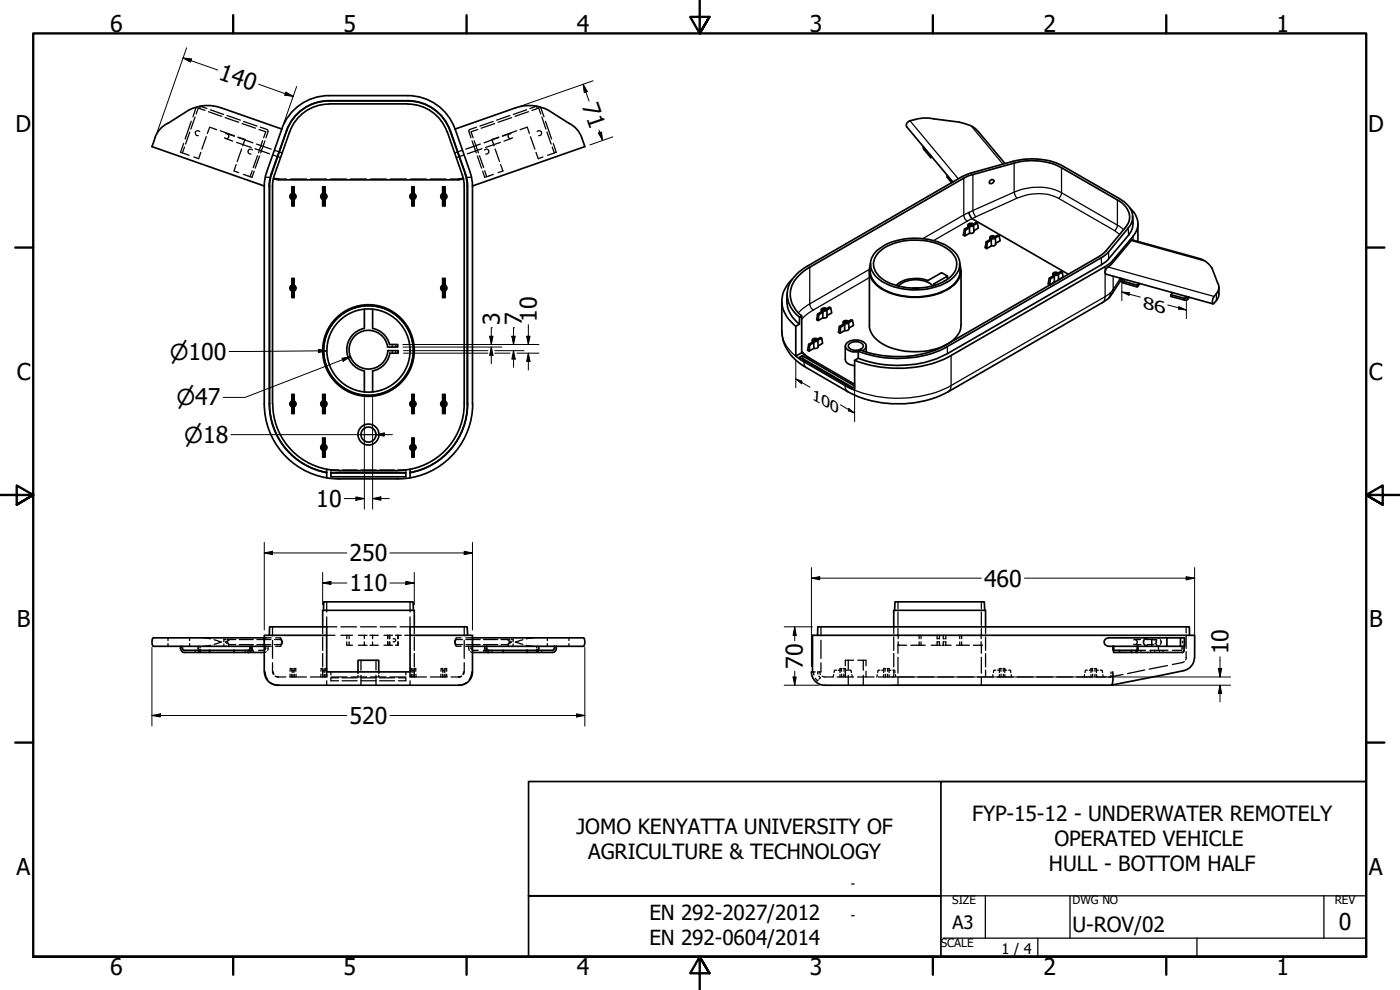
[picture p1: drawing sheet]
<svg xmlns="http://www.w3.org/2000/svg" width="420mm" height="297mm" viewBox="0 0 420 297" stroke-linecap="round" stroke-linejoin="round" font-family="sans-serif">
<defs><g id="words">
<g font-size="6.9">
<text x="33.1" y="9.6">6</text>
<text x="103.1" y="9.6">5</text>
<text x="173.1" y="9.6">4</text>
<text x="243.1" y="9.6">3</text>
<text x="313.1" y="9.6">2</text>
<text x="383.1" y="9.6">1</text>
<text x="65.3" y="23.7" transform="rotate(19 65.3 23.7)">140</text>
<text x="174.6" y="31.9" transform="rotate(71 174.6 31.9)">71</text>
<text x="4.7" y="39.7">D</text>
<text x="410.6" y="39.7">D</text>
<text x="150" y="97.5" transform="rotate(-90 150 97.5)">3</text>
<text x="156.7" y="97.5" transform="rotate(-90 156.7 97.5)">7</text>
<text x="161.1" y="96.6" transform="rotate(-90 161.1 96.6)">10</text>
<text x="5" y="114">C</text>
<text x="410.8" y="114">C</text>
<text x="94.9" y="152.1">10</text>
<text x="104.9" y="168.5">250</text>
<text x="104.9" y="177.4">110</text>
<text x="295.3" y="176">460</text>
<text x="5" y="188.2">B</text>
<text x="410.9" y="188.2">B</text>
<text x="368.7" y="196.3" transform="rotate(-90 368.7 196.3)">10</text>
<text x="241" y="200.6" transform="rotate(-90 241 200.6)">70</text>
<text x="104.9" y="217.2">520</text>
<text x="5" y="262.4">A</text>
<text x="410.8" y="262.4">A</text>
<text x="401.8" y="279.1">0</text>
<text x="33.1" y="292.5">6</text>
<text x="103.1" y="292.5">5</text>
<text x="173.1" y="292.5">4</text>
<text x="243.1" y="292.5">3</text>
<text x="313.1" y="292.5">2</text>
<text x="383.1" y="292.5">1</text>
</g>
<g font-size="6.6">
<text x="50.9" y="107.9">⌀100</text>
<text x="53" y="121.7">⌀47</text>
<text x="55.3" y="132.8">⌀18</text>
</g>
<g font-size="6.3">
<text x="173" y="250.2">JOMO KENYATTA UNIVERSITY OF</text>
<text x="291.7" y="246.4">FYP-15-12 - UNDERWATER REMOTELY</text>
<text x="176.5" y="257.7">AGRICULTURE &amp; TECHNOLOGY</text>
<text x="316.4" y="253.9">OPERATED VEHICLE</text>
<text x="314.8" y="261.5">HULL - BOTTOM HALF</text>
<text x="321.9" y="279.7">U-ROV/02</text>
</g>
<g font-size="6.2">
<text x="194.9" y="276">EN 292-2027/2012</text>
<text x="194.9" y="283.4">EN 292-0604/2014</text>
</g>
<text font-size="5.5" x="285.9" y="278.6">A3</text>
<text font-size="4.9" x="343" y="92.4" transform="rotate(16 343 92.4)">86</text>
<g font-size="4.4">
<text x="243.6" y="119.7" transform="rotate(30 243.6 119.7)">100</text>
<text x="300.5" y="286.4">1 / 4</text>
</g>
<g font-size="3.5">
<text x="285.8" y="271.3">SIZE</text>
<text x="321.9" y="271.3">DWG NO</text>
<text x="400.6" y="271.3">REV</text>
<text x="282.4" y="284">SCALE</text>
</g>
</g></defs>
<!-- layer: Hidden (ANSI) -->
<g fill="none" stroke="#000" stroke-width=".38">
<path d="M57 39.6l-1.3 3.6M57.4 36.4l-1.8 5.3M58.5 35.1l-1.2 3.6M58.9 32.2l-1 2.8M59.2 32.1h-.1M59.9 39.5a.77 .77 0 0 0-1.3 .2 .77 .77 0 0 0 .9 1M60 32.1l.1-.2 2 .7M60 32.2v.2M61.5 33.1l-2-.7-.6 1.8M62.5 33.5l4 1.4M63.1 32.9l4 1.4M65 38.9l-2.1-.8-.7 2"/>
<path d="M66.1 39.2l4.3 1.6M67.6 35.3l4 1.4M68.1 34.7l4 1.4M72.6 37.1l4.1 1.4M73.1 36.4l4.1 1.4M77.7 38.8l2.1 .7-.7 1.8M78.1 38.1l2.2 .9M80.5 39.2l-.7 2.1M140.7 39.2l.7 2.1M143 38.1l-2.2 .9M143.4 38.8l-2 .7 .6 1.8M148 36.4l-4 1.4"/>
<path d="M148.5 37.1l-4.1 1.4M153 34.7l-4 1.4M153.5 35.3l-4 1.4M155.1 39.2l-4.3 1.6M156.1 38.9l2.1-.8 .7 2M158.1 32.9l-4 1.4M158.6 33.5l-4 1.4M159.6 33.1l2.1-.7 .6 1.8M161.1 32.1l-.1-.2-1.9 .7M161.1 32.2l.1 .2M161.2 39.5a.75 .75 0 0 1 1.3 .2 .75 .75 0 0 1-.8 1M162 32.1h.1"/>
<path d="M162.2 32.2l1.1 2.8M162.6 35.1l1.2 3.6M163.7 36.4l1.8 5.3M164.1 39.6l1.3 3.6M54.5 45.8l.2 .1M54.7 45.9l.3 .1M55.1 43l-.9 2.7 .2 .1M55.2 46l1.6 .6M55.4 44.1l-.7 1.8M60.3 45.7l-.7 1.9-1.4-.5M61.9 41l-1.3 3.8M67.7 41.5l2.1 .8"/>
<path d="M67.8 40.1a.74 .74 0 0 1 .8 1 .74 .74 0 0 1-1.2 .2M68.2 40.1l2.2 .8M70.9 49.4l-.7 1.9 1.4 .5M71 42.7l4.4 1.5M71.4 41.1l2.1 .7-.7 1.9M71.5 41.3l4.4 1.5M72.5 44.7l-1.3 3.8M73 52.3l1.7 .6M74.9 52.9l.3 .2M75.7 51.2l-.6 1.8M75.8 45a.74 .74 0 0 0-1.3 .2 .74 .74 0 0 0 .8 1M76.3 51.4l-.7 1.8-.2-.1"/>
<path d="M76.5 44.6l4.4 1.6M77 43.2l4.4 1.6M77.3 46.7l-1.3 3.6M77.9 46.8l-1.3 3.7M78.8 42.2l-1.2 3.6M79.5 42.3l-1.3 3.6M79.6 53.3h1.2M82 46.5l2.2 .8M82.2 53.5l1.3 .1M82.5 45.1l2.2 .8M83.6 53.7h2.4M87.2 53.7h4.8"/>
<path d="M93.2 53.7h4.8M99.2 53.7h4.7M105.2 53.7h4.8M111.2 53.7h4.8M117.2 53.7h4.8M123.2 53.7h4.8M129.2 53.7h4.7M135.1 53.7h2.5M138.6 45.1l-2.1 .8M139 53.5l-1.3 .1M139.1 46.5l-2.1 .8M140.3 53.3h1.2"/>
<path d="M141.7 42.3l1.2 3.6M142.3 42.2l1.3 3.6M143.3 46.8l1.2 3.7M143.9 46.7l1.3 3.6M144.1 43.2l-4.3 1.6M144.7 44.6l-4.4 1.6M144.8 51.4l.7 1.8 .2-.1M145.4 45a.74 .74 0 0 1 1.3 .3 .74 .74 0 0 1-.9 .9M145.5 51.2l.5 1.8M146 53l-.1 .1M146.3 52.9l-.3 .1M148.1 52.3l-1.6 .6"/>
<path d="M148.6 44.7l1.3 3.8M149.7 41.3l-4.4 1.5M149.7 41.1l-2.1 .7 .7 1.9M150.2 42.7l-4.5 1.5M150.2 49.4l.7 1.9-1.4 .5M153 40.1l-2.3 .8M153.4 40.1a.74 .74 0 0 0-.9 1 .74 .74 0 0 0 1.3 .2M153.5 41.5l-2.2 .8M159.2 41l1.3 3.8M160.8 45.7l.7 1.9 1.4-.5M165.7 44.1l.7 1.8M166 46l-1.7 .6"/>
<path d="M166.1 43l.8 2.7-.1 .1M166.6 45.8l-.4 .2M117.7 103.4v.2M117.7 103.9v.2M117.7 105.2v.3M117.7 105.7v.3M118.7 103.4v.2M118.7 103.9v.2M118.7 105.2v.3M118.7 105.7v.3M99.3 141.5v.3M101.6 141h-2.3v.3"/>
<path d="M102.7 141h4.5M108.3 141h4.5M113.9 141h4.5M119.6 141h2.2v.3M121.8 141.5v.3M50.4 191.4v.8M50.4 193.1v.8M56.9 191.4v.8M56.9 193.1v.8M58.6 195.1v.3M58.6 195.6v.2M60 195.8h.1"/>
<path d="M60.1 195.2v.2M60.1 193.9v.5M60.1 194.8v.6M60.9 191.4l2.2 .3M63.1 193.6l-2.2 .3M64.3 191.9l2.1 .7-2.1 .7M67.2 193.2v.7M67.7 191.9h-.5v.7M67.9 192.4l-.2 .2 .5 .6M68.1 191.9h2.6M68.3 192.1l.3-.2v.2M68.4 192.4l-.2 .2 .4 .6"/>
<path d="M68.6 193.4h2.1M68.6 193.3v.2M68.6 193.7v.2M71.8 191.9h4.2M71.8 193.4h4.2M73.5 195.1v.3M73.5 195.6v.2M74.4 195.1v.3M74.4 195.6v.2M74.5 195.1h1.5M75.9 195.1v.3M75.9 195.6v.2"/>
<path d="M77.1 191.9h4.2M77.1 193.4h4.2M79.3 192.2v.9M79.3 193.5l.1 .4h.2M79.5 195.1h-1.9M79.6 191.4h-.2l-.1 .4M79.8 194.3l-.1 .5M79.8 193.9v.2M79.8 193.9h1.6M79.8 191.4h1.6M79.9 195.6l-.6 .2M80.5 194.3l-.2 .8"/>
<path d="M80.5 193.9v.2M81.8 198.9v2.7l.2 .8M81.8 188.1v2.7M81.8 192.1v5.4M82.4 191.9h2.1M82.4 193.4h2.1M82.7 191.4h1.4l.3 .3M84.3 192.1l.2-.2a1.16 1.16 0 0 1-.1 1.5l-.1-.2M84.4 193.6l-.3 .3h-1.4M84.5 192.1l.1 .5M84.6 192.7l-.1 .5M96.8 188.1v2"/>
<path d="M96.8 191.1v4M96.8 196.1v4M98 180.6v3M98 185.1v3h.3M98 190.6h.3M98.5 188.1h2.6M98.5 190.6h2M102.3 190.6h3.5M102.3 188.1h4.7M104.1 192.6v1h1.7M104.1 190.6v1M104.8 190.6v1"/>
<path d="M104.8 192.6v1M107.6 190.6h2.6M107.6 193.6h2.6M108.2 188.1h4.8M108.3 198.1v3M109.3 190.6v1M109.3 192.6v1M111 190.6h2.5M111 193.6h2.5M111.8 190.6v1M111.8 192.6v1M112.8 198.1v3"/>
<path d="M114.1 188.1h4.8M115.3 190.6h2.5M115.3 193.6h2.5M116.3 190.6v1M116.3 192.6v1M116.9 190.6v1M116.9 192.6v1M117 190.6v1M117 192.6v1M118 191.7a.49 .49 0 0 1 .7 .4 .49 .49 0 0 1-.7 .4M118.7 190.6h1.8M119.4 190.6v1"/>
<path d="M119.4 192.6v1M119.5 192.6v1h-.8M119.5 190.6v1M120.1 188.1h2.5M121.5 190.6h1.1M122.9 190.6h.2M123.1 180.6v3M123.1 185.1v3h-.2M124.3 188.1v2M124.3 191.1v4M124.3 196.1v4M136.6 192.7l.1 .5"/>
<path d="M136.7 192.1l-.1 .5M136.7 193.6l.3 .3h1.4M136.7 191.9h2.1M136.7 193.4h2.1M136.8 192.1l-.1-.2-.2 .5 .2 1 .1-.2M138.4 191.4h-1.4l-.3 .3M139.3 198.9l-.2 3.5M139.3 188.1v2.7M139.3 192.1v5.4M139.8 193.9h1.6v.2M139.8 191.4h1.6M139.8 191.9h4.3"/>
<path d="M139.8 193.4h4.3M140.7 194.3l.1 .8M140.7 193.9v.2M141.2 195.6l.6 .2M141.4 194.3l.1 .5M141.5 191.4h.3M141.5 193.9h.2M141.7 195.1h1.8M141.7 193.9h.1M141.7 191.4l.1 .4M141.8 193.5l-.1 .4M141.8 192.2v.9"/>
<path d="M145.1 191.9h4.3M145.1 193.4h4.3M145.1 195.1h1.6v.3M145.2 195.1v.3M145.2 195.6v.2M146.7 195.6v.2M147.6 195.1v.3M147.6 195.6v.2M150.4 191.9h2.6M150.4 193.4h2.1M152.5 193.3v.2M152.5 193.7v.2"/>
<path d="M152.8 192.4l.2 .2-.5 .6M152.8 192.1l-.3-.2 .1 .2M153.2 192.4l.3 .2-.6 .6M153.5 191.9h.5v.7M154 193.2v.7M156.9 191.9l-2.2 .7 2.2 .7M158 193.6l2.3 .3M160.3 191.4l-2.3 .3M161 195.2l.1 .2M161 193.9v.5M161 194.8v.6M161 195.6v.2"/>
<path d="M161.1 195.6l.1 .2M162.6 195.1v.3M162.6 195.6v.2M164.3 191.4v.8M164.3 193.1v.8M170.8 191.4v.8M170.8 193.1v.8M246.4 188.1v2.7M246.4 192.1v5.4M246.4 198.9v2.7h-.9M254.6 198.1v3M256.2 198.1h-2.5v1.7"/>
<path d="M257.4 198.1h2.5v1.7M259.1 198.1v3M268.2 188.1v2M268.2 191.1v4M268.2 196.1v4M269.5 180.6v2M269.5 183.6v4M269.5 188.6v2M269.5 193.6v2.4M269.5 197.2v4.8M269.6 192.6v1h2.5M269.6 190.6v1"/>
<path d="M273.4 193.6h4.3M275.8 190.6v1M275.8 192.6v1M276.4 190.6v1M276.4 192.6v1M279.5 193.6h2M281.2 190.6v1h.3M281.5 192.6h-.3v1M281.7 193.6h.6M281.7 192.6h.2v1M281.9 190.6v1h-.2M282.7 193.6h.6"/>
<path d="M283.1 190.6v1h.2M283.3 192.6h-.2v1M283.6 193.6h1.8M283.6 192.6h.2v1M283.8 190.6v1h-.2M287 193.6h4M288 190.6v1M288 192.6v1M288.6 190.6v1M288.6 192.6v1M292.1 193.6h2.3M294.4 192.6l.1 3.4"/>
<path d="M294.5 180.6v2M294.5 183.6v4M294.5 188.6l-.1 3M294.5 197.2v4.8M295.8 188.1v2M295.8 191.1v4M295.8 196.1v4M340.2 192a.73 .73 0 0 1 1.1 .6 .73 .73 0 0 1-1.1 .7M340.6 191.9h1.7M340.6 193.4h1.8M340.9 195.1v.3M340.9 195.6v.2"/>
<path d="M341.1 195.1h2.7M342.5 195.1v.3M342.5 195.6v.2M343.9 191.9h2.2M344.2 193.4h1.9M345.1 195.1h5.4M345.3 195.1v.3M345.3 195.6v.2M345.6 192.4l.2 .9M345.6 191.9v.2M345.6 192.9v.3M345.6 193.5v.4"/>
<path d="M346.1 191.9l.4 .1M346.1 191.9l-.3 .1M346.5 195.1v.3M346.5 195.6v.2M346.6 191.9h.5v.7M346.8 192.3a.58 .58 0 0 1-.2 .9M347.1 193.2v.7M347.3 191.4l.6 .2M347.7 193.9v.2M347.7 194.3v.4M347.7 195l.2 .1M347.9 193.7l-.6 .2"/>
<path d="M348 195.1v.3M348 195.6v.2M348.2 191.9l.3 .7M348.5 192.7l-.3 .6M349.1 195.1v.3M349.1 195.6v.2M350.4 199.7l-5.5 1.1M354.7 195l-2.8 .1M354.8 194.3l-.1 .4M354.8 193.9v.2M355.1 192.3l-.3 .3 .3 .4M355.2 193.9h.1"/>
<path d="M355.3 193.3l.2 .5M355.4 198.5l-.6 .3-2.9 .6M355.5 191.5l-.2 .4M356 195.5l-.1 2.5M356 188.1v1.8M356 190.9v3.6M79.6 201.6l.2 1.1 .5 1.2M81.2 204.8l1.1 .6 1.2 .2M82 201.6l.2 .7M82.5 202.9l.8 .2h2.5M82.7 202.9l.8 .2M87 203.1h4.9"/>
<path d="M87.1 202.3v.8M87.6 202.3v.8v-.7M87.6 200.6v.8M87.7 200.6h-.6v.8M87.9 201.1h-.2v.7M88 201.1h.2v.7M88.2 200.6h.6v.8M88.3 202.3v.8M88.3 200.6v.8M88.8 202.3v.8M96.3 202.3v.8M96.8 200.6v2.5l.1-.7"/>
<path d="M96.9 200.6h-.5l-.1 .8M97.1 201.1l-.2 .7M97.3 201.1h.2v.7M97.5 200.6h.5v.8M97.5 202.3v.8v-.7M97.6 200.6l-.1 .8M98 201.6v1.3M98 204.3v1.3M98.1 202.3v.8h-4.9M99.3 201.6v.9M99.4 203.1h4.7M101.6 203.4h-2.3v.9h2.3"/>
<path d="M102.7 204.3h4.5M102.7 203.4h4.5M105.3 203.1h4.7M107.4 201.6v.5M107.4 202.6v.5M108.3 204.3h4.5M108.3 203.4h4.5M108.3 202.6v3M111.1 203.1h4.7M112.8 202.6v3M113.7 201.6v.5M113.7 202.6v.5"/>
<path d="M113.9 204.3h4.5M113.9 203.4h4.5M117 203.1h4.8M119.6 203.4h2.2v.9h-2.2M121.8 201.6v.9M123 203.1h5M123.1 201.6v1.5M123.1 204.3v1.3M123.6 202.3v.8v-.7M123.6 200.6v.8M123.7 200.6h-.6v.8M123.9 201.1h-.2l-.1 .7"/>
<path d="M124 201.1h.2v.7M124.2 200.6h.6v.8M124.3 202.3v.8M124.3 200.6v2.5M124.8 202.3v.8M132.3 201.4l.1-.8h.5l-.1 .8M132.3 202.3v.8M132.8 202.3v.8l.1-.7M133.1 201.1l-.2 .7M133.3 201.1l.2 .7M133.5 200.6h.5v.8M133.5 202.3v.8v-.7"/>
<path d="M133.5 200.6v.8M134 202.3l.1 .8h-4.9M137.5 205.6h.1M138.4 202.9l-.7 .2M138.6 202.9l-.8 .2h-2.4M139.1 201.6l-.2 .7M140 204.8l-1.2 .6-1.1 .2M141.5 201.6v.8l-.7 1.5M243.8 201.6h.9M244.2 201.6l.1 1M244.7 203.5l.6 .8 .3-.3M245.4 201.6l.1 .6"/>
<path d="M245.7 202.9l.5 .5-.3 .3M246 201.6l.2 .8M246.8 202.9l.7 .2h2.5M250.2 202.4l-.1 .7M251 201.1h-.6l-.1 .7M251.2 203.1h5M251.5 201.1h.6M252.1 201v.8M252.1 202.4v.7M252.5 200.6v.8M252.6 202.3v.8M252.7 200.6h-.6v.2"/>
<path d="M253.2 200.6h.5v.2M253.2 202.3v.8M253.3 200.6v.8M253.7 201.4v1.7M253.7 201.1h.6M253.7 201v.8M253.7 202.4v.7M254.6 202.6v3M254.9 201.1h.5l.1 .7M255.7 202.4l.1 .7M257.4 203.1h4.9M259.1 202.6v3"/>
<path d="M259.9 201.4v1.7M263.3 202.4l-.2 .7M263.5 203.1h4.9M264.1 201.1h-.6l-.1 .7M264.6 201.1h.6M265.2 201v.8M265.2 202.4v.7M265.6 200.6v.8M265.7 202.3v.8M265.7 200.6h-.5v.2M266.3 200.6h.5v.2M266.3 202.3v.8"/>
<path d="M266.4 200.6v.8M266.8 201.1h.6M266.8 201v.8M266.8 202.4v.7M268 201.1h.5l.1 .7M268.2 201.1v2M268.7 202.4l.2 .7M269.5 203.2v2.4M269.6 203.1h4.7M275.5 203.1h4.8M281.4 203.1h4.8M287.4 203.1h4.8"/>
<path d="M293.4 203.1h4.7M294.5 203.2v2.4M295.8 201.1v2M298 202.4l-.1 .7M298.8 201.1h-.5l-.2 .7M299.3 203.1h4.7M299.4 201.1h.6l-.1 .7M299.9 201v.1M299.9 202.4v.7M300.4 200.6v.8M300.4 202.3v.8M300.5 200.6h-.6v.2"/>
<path d="M301.1 202.3v.8M301.6 200.8v-.2h-.5v.8M301.6 202.4v.7M301.6 201v.1M302.1 201.1h-.5v.7M302.7 201.1h.6v.7M303.5 202.4l.1 .7M305.2 203.1h4.8M311.1 203.1h4.8M317.1 203.1h4.8M323.1 203.1h4.7M325.5 202.4l-.1 .7"/>
<path d="M326.3 201.1h-.5l-.2 .7M326.9 201.1h.6l-.1 .7M327.4 201v.1M327.4 202.4v.7M327.9 200.6v.8M327.9 202.3v.8M328 200.6h-.6v.2M328.5 200.6h.6v.2M328.6 200.6v.8M328.6 202.3v.8M329 203.1h3M329.1 201v.1"/>
<path d="M329.1 202.4v.7M329.6 201.1h-.5v.7M330.2 201.1h.6l.1 .7M331 202.4l.1 .7M332.6 203.1h.6M333.4 202.6l-.2 .5M333.4 201.6v.5M333.7 203l-.5 .1M337.1 202.4l-3 .5M343.5 201l-5.1 1.1"/>
</g>
<g fill="#000">
<circle cx="83.6" cy="53.7" r=".19"/>
<circle cx="68.6" cy="191.9" r=".19"/>
<circle cx="79.3" cy="191.4" r=".19"/>
<circle cx="79.3" cy="193.9" r=".19"/>
<circle cx="79.4" cy="193.9" r=".19"/>
<circle cx="79.4" cy="191.4" r=".19"/>
<circle cx="152.5" cy="191.9" r=".19"/>
<circle cx="269.5" cy="193.6" r=".19"/>
<circle cx="269.6" cy="193.6" r=".19"/>
<circle cx="294.4" cy="193.6" r=".19"/>
<circle cx="294.5" cy="193.6" r=".19"/>
<circle cx="83.6" cy="205.6" r=".19"/>
<circle cx="137.6" cy="203.1" r=".19"/>
<circle cx="137.7" cy="203.1" r=".19"/>
</g>
<!-- layer: Visible (ANSI) -->
<g fill="none" stroke="#000" stroke-width=".51">
<path d="M50.4 37a8 8 0 0 0-4.4 5.8l-.4 1.2 33.7 11.8M56.9 32.9l-6.5 4.1M56.9 32.9a12.4 12.4 0 0 1 9.5-.5l18.2 6.3M84.6 38.7l-4.8 13.6-.5 3.5M86.9 39.5l-4.6 13-.5 2.8v65.9M98.7 31.2a12.5 12.5 0 0 0-11.8 8.4M98.7 31.2h23.7M122.4 31.2a12.5 12.5 0 0 1 11.8 8.4M122.4 30.3a13.4 13.4 0 0 1 12.7 8.9l4.5 13 .6 3v66M122.4 30.2a13.5 13.5 0 0 1 12.7 9M122.4 28.7a15 15 0 0 1 14.2 10M122.4 30.3h-23.7a13.4 13.4 0 0 0-12.7 9l-4.5 12.9"/>
<path d="M122.4 30.2h-23.7a13.5 13.5 0 0 0-12.7 9l-4.6 13-.6 3v66a21 21 0 0 0 17.3 20.6M122.4 28.7h-23.7a15 15 0 0 0-14.2 10M134.2 39.5l4.6 13 .5 2.8v65.9a20 20 0 0 1-20 19.9M135.2 39.2l4.5 13 .6 3v66M136.6 38.7l4.7 13.6 .5 3.5M164.3 32.9a12.3 12.3 0 0 0-9.6-.5l-18.1 6.3M164.3 32.9l6.4 4.1a8.2 8.2 0 0 1 4.4 5.8l.4 1.2-33.7 11.8M79.3 55.8v65.4a22.5 22.5 0 0 0 18.8 22.2M81.5 52.2l-.4 1.8-.2 1.8v65.4a20.9 20.9 0 0 0 17.2 20.6M82 53.8l1.5 .2h54.1l1.5-.2M87.6 58.1a.92 .92 0 0 0-.6 .8 .92 .92 0 0 0 .6 .9M87.6 59.7v2.1z"/>
<path d="M87.6 56.1l.1 2.1zM87.6 56.1h.7M87.7 59.8h.5M87.7 58.1h.5M87.7 56.4h.5M88.2 59.7l.1 2.1zM88.3 58.1a.92 .92 0 0 1 .5 .8 .92 .92 0 0 1-.5 .9M88.3 56.1l-.1 2.1zM96.8 59.8v2zM96.8 58.1l.2 .1M96.8 58.1v-2l.2 2.1M96.8 56.1h.7"/>
<path d="M96.8 58.1a.92 .92 0 0 0-.5 .8 .92 .92 0 0 0 .5 .9M96.9 59.8h.5M96.9 58.1h.5M97 56.4h.5M97.5 59.7v2.1zM97.5 58.1a.92 .92 0 0 1 .6 .8 .92 .92 0 0 1-.6 .9M97.5 58.1v.1M97.5 58.1v-2v2.1M123.6 58.1a.92 .92 0 0 0-.6 .8 .92 .92 0 0 0 .6 .9M123.6 59.7v2.1zM123.6 56.1l.1 2.1zM123.6 56.1h.7"/>
<path d="M123.7 59.8h.5M123.7 58.1h.5M123.7 56.4h.5M124.2 59.7l.1 2.1zM124.3 58.1a.92 .92 0 0 1 .5 .8 .92 .92 0 0 1-.5 .9M124.3 58.1l-.1 .1M124.3 58.1v-2l-.1 2.1M132.8 59.8v2zM132.8 58.1l.2 .1M132.8 58.1v-2l.2 2.1M132.8 56.1h.7M132.9 58.1a.92 .92 0 0 0-.6 .8 .92 .92 0 0 0 .6 .9"/>
<path d="M132.9 59.8h.5M132.9 58.1h.5M133 56.4h.4M133.4 59.7l.1 2.1zM133.5 58.1a.92 .92 0 0 1 .6 .8 .92 .92 0 0 1-.6 .9M133.5 56.1l-.1 2.1zM141.8 55.8v65.4M276.9 43.8l.3 1 2.1 2.5M277.2 44.2l2.1 2.6M279.4 46.8l-.1 .5 .4-.1M284.2 52.6l1.7 2.1M284.3 52.6l-.1 .5 1.4 1.7"/>
<path d="M297.1 54.3l.1-.2a.6 .6 0 0 1 1.1 .1 .6 .6 0 0 1-.6 .8l-.8-.1zM301.6 49.1l-7.8-9.4a8.8 8.8 0 0 0-6-3.1l-7.5-.9a13 13 0 0 0-7.8 .9l-.4 .5-.1 .5 .2 .5 13.7 16.5M87.6 61.8h.7M87.7 61.5h.5M96.8 61.8h.7M97 61.5h.5M123.6 61.8h.7M123.7 61.5h.5M132.8 61.8h.7M133 61.5h.4M261.2 79.6a5.4 5.4 0 0 0 2.4 6.4 20.7 20.7 0 0 0 21.4 .5 6 6 0 0 0 3.1-6.9M261.2 79a7.2 7.2 0 0 0 5.1 8.4 20.4 20.4 0 0 0 19.1-1.4 6.3 6.3 0 0 0 2.6-7"/>
<path d="M263.3 75a19.7 19.7 0 0 1 17.3-2.7 10.1 10.1 0 0 1 7.3 5.7 6.6 6.6 0 0 1-4.6 7.1 20.2 20.2 0 0 1-19.5-1.3 5.3 5.3 0 0 1-.5-8.8zM263.5 75.9a16.1 16.1 0 0 1 12.9-3.8 12.8 12.8 0 0 1 9.9 4.6 5 5 0 0 1-2.1 7.2 18.6 18.6 0 0 1-20-.7 4.8 4.8 0 0 1-.7-7.3zM289.4 68.8l.4 .2M290.5 67.4v.7M290.6 67.2a.93 .93 0 0 1 1.6 .3 .87 .87 0 0 1-.9 .4 .87 .87 0 0 1-.7-.5zM290.8 63.7l.1 .5 .8 1.4 28.9 16.7M291 67.4l.2-.2 .5 .2a.35 .35 0 0 1-.4 .3 .35 .35 0 0 1-.3-.3zM291 68.3l-.4-.2-1.2 .7-.3 1.7 .5 .3M291 68.3v1.7M291 68.3l-1.2 .7-.2 1.8 1.4-.8M292.2 67.4v2.2l-.4 .4h-.8M292.2 67.6l1.1-.7 .3 1.5-1.4 .9"/>
<path d="M293.3 66.9l-.4-.2-.8 .5M296 72.6l.3 .2M297.1 71.2v.7M297.2 71a1.02 1.02 0 0 1 1.5 .2 .87 .87 0 0 1-.8 .5 .87 .87 0 0 1-.8-.6zM297.5 71.2l.7-.1a.35 .35 0 0 1-.3 .3 .35 .35 0 0 1-.4-.2zM297.5 72.1l-.3-.2-1.2 .7-.3 1.7 .4 .3M297.5 72.1l.1 1.7M297.5 72.1l-1.2 .7-.2 1.8 1.5-.8M298.7 71.2l.1 2.1-.5 .5h-.7M298.7 71.4l1.1-.7 .4 1.5-1.4 .8M299.8 70.7l-.3-.2-.9 .5M339.1 62.4a5.8 5.8 0 0 1 .9 8.5l-6.4 7.7-1.2 1-47 27.1a35.5 35.5 0 0 1-28.9 1.4"/>
<path d="M339.9 64.9a6.3 6.3 0 0 1-1.2 5.6l-6.4 7.7-1.7 1.2-46.2 26.7a33.5 33.5 0 0 1-26.8 1.4M341.5 67.2v5.3M87.6 85.6a.92 .92 0 0 0-.6 .8 .92 .92 0 0 0 .6 .9M87.6 87.2v2.1zM87.6 83.6l.1 2zM87.6 89.3h.7M87.6 83.6h.7M87.7 87.3h.5M87.7 85.6h.5M87.7 88.9h.5M87.7 83.9h.5M88.2 87.2l.1 2.1z"/>
<path d="M88.3 85.6a.92 .92 0 0 1 .5 .8 .92 .92 0 0 1-.5 .9M88.3 83.6l-.1 2zM109.3 92.8v5.7a6.5 6.5 0 0 0-5.2 6.4 6.5 6.5 0 0 0 5.2 6.4M111.8 92.8v5.7M111.8 98.5a6.5 6.5 0 0 1 5.1 4.9h2.5v.7h-3.1a5.8 5.8 0 0 0-9-3.9 5.8 5.8 0 0 0 .5 9.8 5.8 5.8 0 0 0 8.6-4.8h3.1v.8h-2.5M132.8 83.6l.2 2zM132.8 89.3h.7M132.8 83.6h.7M132.9 85.6a.92 .92 0 0 0-.6 .8 .92 .92 0 0 0 .6 .9M132.9 87.3h.5M132.9 85.6h.5M133 87.2l-.2 .1"/>
<path d="M133 87.2l-.2 2.1v-2M133 88.9h.4M133 83.9h.4M133.4 87.2l.1 2.1zM133.5 85.6a.92 .92 0 0 1 .6 .8 .92 .92 0 0 1-.6 .9M133.5 83.6l-.1 2zM236.2 88a9.2 9.2 0 0 0 3.7 9.3M237.8 83.7a8.6 8.6 0 0 0 .2 13.5l.8 .7M239.9 97.3l-1.1 .6v9l1.8-1.1M240 95.2l.6-.4v11M240 95.2a8.1 8.1 0 0 1-2.2-11.5l1.9-2.1 1.7-1.2 47.2-27.3 3-1.2 12.3-3.5a21.2 21.2 0 0 1 15.3 1.6l16.8 9.6a6.3 6.3 0 0 1 3.9 6.4l-.5 1.3-.8 1.1-5.9 7.2-1.5 1.3-46.9 27.1a33.2 33.2 0 0 1-26.7 1.4M240 95.2l-.1 2.1"/>
<path d="M240.6 94.8a7.8 7.8 0 0 1-.2-12.8l2.6-1.8 46.2-26.7 2-.9 13.2-3.7a19.4 19.4 0 0 1 14.2 1.4l16.7 9.7a5.5 5.5 0 0 1 3.3 7l-6.7 8.4-2 1.5-46.2 26.7a31.4 31.4 0 0 1-25.4 1.4l-.7 .4M245.4 94.2l.3 .2M246.5 92.8a.85 .85 0 0 1 .9-.5 .85 .85 0 0 1 .7 .7 .94 .94 0 0 1-1.6-.2zM246.5 92.8v.8M247 92.8l.3-.2 .3 .2a.35 .35 0 0 1-.3 .3 .35 .35 0 0 1-.3-.3zM247 93.7l-.4-.2-1.2 .7-.3 1.7 .5 .3M247 93.7v1.7M247 93.7l-1.3 .7-.1 1.8 1.4-.8M248.2 92.8v2.2l-.2 .3-1 .1M248.2 93l1.1-.6 .3 1.5-1.4 .8M249.3 92.4l-.4-.3-.8 .5M251.9 98l.4 .2"/>
<path d="M253 96.6v.7M253.2 96.4a1.02 1.02 0 0 1 1.5 .2 .9 .9 0 0 1-.8 .6 .9 .9 0 0 1-.9-.6zM253.5 97.5l-.4-.2-1.2 .7-.2 1.7 .4 .3M253.5 97.5v1.7M253.5 97.5l-1.2 .7-.2 1.8 1.4-.8M253.6 96.5h.6a.32 .32 0 0 1-.3 .3 .32 .32 0 0 1-.3-.3zM254.7 96.6l.1 2.2-.5 .4h-.8M254.7 96.8l1.1-.7 .4 1.5-1.4 .8M255.8 96.1l-.3-.2-.9 .5M260.9 81.3v16.3a7.1 7.1 0 0 0 4.7 6 21.4 21.4 0 0 0 19.8-1 6.6 6.6 0 0 0 3-5v-16.3M275.7 86.4l-1.8 .1M280 85.8a8.1 8.1 0 0 0-10.4 0"/>
<path d="M284.4 83.8v-.9l-4.2 2.3 .4 .4M284.4 82.9l-1.8-1.1-4.2 2.4a9.3 9.3 0 0 0-9.4 1.4M314.9 83.5l.3 .2M316 82.2v.7M316.1 81.9a1.02 1.02 0 0 1 1.5 .3 .93 .93 0 0 1-.8 .4 .93 .93 0 0 1-.8-.6zM316.4 82.1l.7-.1a.35 .35 0 0 1-.3 .4 .35 .35 0 0 1-.4-.3zM316.4 83l-.4-.2-1.1 .7-.3 1.7 .4 .3M316.4 83v1.7M316.4 83l-1.2 .7-.2 1.8 1.4-.8M316.4 84.7h.1M317.6 82.3l1.2-.7 .3 1.6-1.4 .7M317.6 82.2l.1 1.8"/>
<path d="M318.8 81.6l-.4-.1-.8 .4M333.2 87.9v.2a2.26 2.26 0 0 1-1.4 2.1l-47.2 27.3a33.2 33.2 0 0 1-30.2 0l-12.3-7.2a13.1 13.1 0 0 1-7.5-10.9v-9.1M336.1 83.4l.1 .8 .7 .7 4.4 1.2M336.3 84.3l-3.4 5M336.7 83.6v.4l.3 .4 4.3 1.2M341.8 85l-.5 .6v.5l.8-1M351.4 88.4l4.3 1.2 .3-.2v-.5M351.9 87.8l-.5 .6v.5l4.4 1.2 .6-.3 .2-.7M356.9 89.2l-.5 .6M365.8 86.2a4.7 4.7 0 0 1-1.4 4.8l-.3 .2a1.85 1.85 0 0 1 .3-2.3 3.2 3.2 0 0 0 1-4.1l-1.7-4.4a6.4 6.4 0 0 0-3.5-2.8l-20.5-5.6-6.1 7.2a4.3 4.3 0 0 0-1.9 2.1v.6l.3 .4 32 8.9M87.6 118.3l.1 2.1zM87.6 118.3h.7"/>
<path d="M87.7 118.7h.5M88.3 118.3l-.1 2.1zM96.8 118.3h.7M97 118.7h.5M109.3 111.3v6.4M111.8 111.3v6.4M117 106a6.5 6.5 0 0 1-5.2 5.3M123.6 118.3l.1 2.1zM123.6 118.3h.7M123.7 118.7h.5M132.8 118.3h.7M133 118.7h.4"/>
<path d="M133.5 118.3l-.1 2.1zM238.8 106.9l1.5 1.1 14.2 8.2 2 .9v-9l1.1-.6M240.6 105.8l1.5 1.2 14.4 8.2M240.8 106.7l.1 .7 .5 .5M240.8 106.7l-.9 .5 15.9 9.2 .7-.3M240.8 106.7l15.7 9.1M241.4 107.9l-.1 .2M241.4 107.9l14.6 8.4M242.7 103.3l.3 .2M243.8 102v.7M243.9 101.7a.92 .92 0 0 1 1.5 .5 .83 .83 0 0 1-.9 .3 .83 .83 0 0 1-.6-.8zM244.2 102.8l-.3-.2-1.2 .7-.3 1.8 .4 .2"/>
<path d="M244.2 102.8l.1 1.7M244.2 102.8l-1.2 .7-.2 1.8 1.5-.8M244.3 101.8h.6a.32 .32 0 0 1-.2 .4 .32 .32 0 0 1-.4-.2zM245.4 102l.1 2.2-.5 .3h-.7M245.4 102.1l1.2-.6 .3 1.5-1.3 .8M246.6 101.5l-.4-.2-.8 .5M253.7 103.8v4.1a2.26 2.26 0 0 0 2.3 1.8h.5M254.7 103.4a3.1 3.1 0 0 1 4.3 .1 1.54 1.54 0 0 1-1.8 1.6 2.19 2.19 0 0 1-2.6-1.2zM257.6 105.4v2.1M258.8 105.2a1.43 1.43 0 0 0 1.2-1.4 1.43 1.43 0 0 0-1.2-1.4 4.2 4.2 0 0 0-4.9 .9 1.64 1.64 0 0 0 1.6 2.2l2.1 .1M260 103.8v1.8M81.9 121.2a20 20 0 0 0 16.2 19.6"/>
<path d="M87.6 120.3a.92 .92 0 0 0-.6 .9 .92 .92 0 0 0 .6 .8M87.6 124.1h.7M87.7 122h.5M87.7 120.4h.5M87.7 122l-.1 2.1zM87.7 123.7h.5M88.2 122h.1M88.2 122l.1 2.1zM88.3 120.3a.92 .92 0 0 1 .5 .9 .92 .92 0 0 1-.5 .8M88.3 120.3l-.1 .1M96.8 120.3l.2 .1M96.8 120.3v-2l.2 2.1"/>
<path d="M96.8 133.4l.2 .1M96.8 133.4v-2l.2 2.1M96.8 124.1h.7M96.8 137.1h.7M96.8 131.4h.7M96.8 120.3a.92 .92 0 0 0-.5 .9 .92 .92 0 0 0 .5 .8M96.8 133.4a.92 .92 0 0 0-.5 .9 .92 .92 0 0 0 .5 .8M96.9 122h.5M96.9 135.1h.5M96.9 120.4h.5M96.9 133.4h.5M97 122h-.2"/>
<path d="M97 122l-.2 2.1v-2.1M97 135.1h-.2M97 135.1l-.2 2v-2M97 123.7h.5M97 136.8h.5M97 131.7h.5M97.5 122h.1M97.5 122v2.1v-2.1M97.5 135.1h.1M97.5 135.1v2v-2M97.5 120.3a.92 .92 0 0 1 .6 .9 .92 .92 0 0 1-.6 .8M97.5 133.4a.92 .92 0 0 1 .6 .9 .92 .92 0 0 1-.6 .8"/>
<path d="M97.5 120.3v.1M97.5 120.3v-2v2.1M97.5 133.4v.1M97.5 133.4v-2v2.1M123.6 120.3a.92 .92 0 0 0-.6 .9 .92 .92 0 0 0 .6 .8M123.6 133.4a.92 .92 0 0 0-.6 .9 .92 .92 0 0 0 .6 .8M123.6 122v2.1zM123.6 135.1v2zM123.6 131.4l.1 2.1zM123.6 124.1h.7M123.6 137.1h.7M123.6 131.4h.7"/>
<path d="M123.7 122h.5M123.7 135.1h.5M123.7 120.4h.5M123.7 133.4h.5M123.7 123.7h.5M123.7 136.8h.5M123.7 131.7h.5M124.2 122h.1M124.2 122l.1 2.1v-2.1M124.2 135.1h.1M124.2 135.1l.1 2v-2M124.3 120.3a.92 .92 0 0 1 .5 .9 .92 .92 0 0 1-.5 .8"/>
<path d="M124.3 133.4a.92 .92 0 0 1 .5 .9 .92 .92 0 0 1-.5 .8M124.3 120.3l-.1 .1M124.3 120.3v-2l-.1 2.1M124.3 133.4l-.1 .1M124.3 133.4v-2l-.1 2.1M132.8 120.3l.2 .1M132.8 120.3v-2l.2 2.1M132.8 124.1h.7M132.9 120.3a.92 .92 0 0 0-.6 .9 .92 .92 0 0 0 .6 .8M132.9 122h.5M132.9 120.4h.5M133 122h-.2"/>
<path d="M133 122l-.2 2.1v-2.1M133 123.7h.4M133.4 122l.1 2.1zM133.5 120.3a.92 .92 0 0 1 .6 .9 .92 .92 0 0 1-.6 .8M140.3 121.2a20.9 20.9 0 0 1-17.2 20.6M140.3 121.2a21 21 0 0 1-17.2 20.6M141.9 121.2a22.5 22.5 0 0 1-22.6 22.5M98 140.8v2.6M98.1 143.4l3.1 .3h18.1M98.1 140.8l3.7 .3M99.3 141.8h22.5v1.3h-22.5zM99.3 141.9h22.5"/>
<path d="M101.8 141.2h17.5M123.1 140.8v2.6M54.7 193.9h20.4v.6l-.4 .6h-4.5M59.5 193.9v.8l.6 .4M59.6 195.1h-4.5l-.4-.6v-.6h-.5l.2 1.2a.9 .9 0 0 0 1 .7h4.2M62.9 195.1h-3.3v.7h3.3v-.7h7.3M62.9 195.8h7.3M70.2 195.8h9.1M70.2 195.1v.7M75.1 193.9h4.2M75.6 193.9l-.1 1.2-.4 .5-.6 .2M79.3 191.4h-33.3a2.04 2.04 0 0 0 0 2.5h8.2"/>
<path d="M80.8 190.6l.1-2.5h17.1v13.5h25.1v-13.5h17.1l.1 2.5M96.8 188.1v-5h27.5v5M97.1 183.1l.1-2.5h26.8l.1 2.5M98 190.6h-18.7v11M123.1 190.6h18.7v11a4 4 0 0 1-4 4h-54.5M141.8 191.4h33.3a2.31 2.31 0 0 1 0 2.5h-8.2M141.8 195.8h9.1M141.8 193.9h24.6M145.5 193.9l.2 1.2a.9 .9 0 0 0 1 .7M146 193.9v.6l.4 .6h4.5M158.2 195.1h-7.3v.7h10.6v-.7h-3.3v.7M161.7 193.9l-.1 .8-.5 .4"/>
<path d="M166.4 193.9h.5v1l-.8 .9h-4.6M166.4 193.9v.6l-.4 .6h-4.5M243.8 190.6h114.7v6.7a4.1 4.1 0 0 1-3.2 3.9l-21.8 4.4h-86a4 4 0 0 1-4-4h.3zM245.4 190.6v-2.5h111.5l.1 2.5M268.2 188.1v-5h27.6v5M268.5 183.1l.1-2.5h26.8l.1 2.5M334 193.9l.3 1.9h1.6M335.9 195.1h3.7v.7h-3.7zM339.6 195.8h15.2M341.3 193.9h.2v1l-.4 .9M341.3 193.9l-.1 1.2h-1.6M341.3 193.9h-7.1l.1 1.2h1.6"/>
<path d="M344.4 191.4a1.27 1.27 0 0 0-1.2 1.2 1.27 1.27 0 0 0 1.2 1.3M350.2 191.4h-17.5a1.27 1.27 0 0 0-1.3 1.2 1.27 1.27 0 0 0 1.3 1.3h1.5M350.2 193.9h4.1M354.3 191.4h-4.1v2.5h-8.7M355.1 195.7l-.3 .1M355.2 193.9h-.9v-2.5l1.2 .1-.2 3.7-.5 .6M79.4 201.6a4 4 0 0 0 3.9 4M107.4 201.6v-3.5h6.3v3.5M333.9 201.6a5.8 5.8 0 0 1-.4 4"/>
<circle cx="87.9" cy="58.9" r=".35"/>
<circle cx="87.9" cy="58.9" r=".79"/>
<circle cx="97.2" cy="58.9" r=".35"/>
<circle cx="97.2" cy="58.9" r=".79"/>
<circle cx="123.9" cy="58.9" r=".35"/>
<circle cx="123.9" cy="58.9" r=".79"/>
<circle cx="133.2" cy="58.9" r=".35"/>
<circle cx="133.2" cy="58.9" r=".79"/>
<circle cx="87.9" cy="86.4" r=".35"/>
<circle cx="87.9" cy="86.4" r=".79"/>
<circle cx="133.2" cy="86.4" r=".35"/>
<circle cx="133.2" cy="86.4" r=".79"/>
<circle cx="110.6" cy="105.2" r="13.7"/>
<circle cx="110.6" cy="105.2" r="12.5"/>
<circle cx="110.6" cy="105.2" r="13.5"/>
<circle cx="110.6" cy="105.2" r="13.4"/>
<circle cx="87.9" cy="121.2" r=".35"/>
<circle cx="87.9" cy="121.2" r=".79"/>
<circle cx="97.2" cy="121.2" r=".35"/>
<circle cx="97.2" cy="134.3" r=".35"/>
<circle cx="97.2" cy="121.2" r=".79"/>
<circle cx="97.2" cy="134.3" r=".79"/>
<circle cx="110.6" cy="130.4" r="3.1"/>
<circle cx="110.6" cy="130.4" r="2.25"/>
<circle cx="123.9" cy="121.2" r=".35"/>
<circle cx="123.9" cy="134.3" r=".35"/>
<circle cx="123.9" cy="121.2" r=".79"/>
<circle cx="123.9" cy="134.3" r=".79"/>
<circle cx="133.2" cy="121.2" r=".35"/>
<circle cx="133.2" cy="121.2" r=".79"/>
</g>
<!-- layer: Visible Narrow (ANSI) -->
<g fill="none" stroke="#000" stroke-width=".38">
<path d="M273.1 36.2l14.5 17.4M291.5 37.8l9.5 11.5M277.4 44.4h.1M289.2 53.5v11l-12.3 7.1M292 52.4v10.8M304.4 48.9v8.7l-12.4 5.6M305.2 59.5l-12.4 5.6M317.8 59.5l16.7 9.7M318.6 57.8l-.3 1-.5 .7M318.6 57.8a16.9 16.9 0 0 0-14.2-.2l.8 1.9a14.5 14.5 0 0 1 12.6 0M318.6 57.8l16.7 9.7v-7.5M318.6 50.3v7.5"/>
<path d="M290.3 66.3l-10.1 5.9M291.8 65.6l-1.5 .7M292 63.2l-2.8 1.3 .2 .9 .9 .9M292 63.2l.8 1.9M292.8 65.1l-1.1 .5M330.5 77.3l.1 2.1M331.7 80v9M332.7 75.6v2M334.1 78v.7M337.2 68.9l-1.9-1.4-.3 1.3-.5 .4 1.5 1.1M338.6 68.4l.1 2.1M339.5 72.2l22.2 6.1"/>
<path d="M340 70.9v1.2M234.6 99.4a9.8 9.8 0 0 0 4.2 7.5M243 91.2l.4 1.2 .7 .6M243 91.2l-2.2 1.5-1.2 1.1M243 80.2v11M244.1 93l-1.6 1-1.9 1.8M260.9 83.3l-16.8 9.7M260.9 80.8l-17.9 10.4M331.7 89l-.2 .9-.7 .9M331.7 89l-46.3 26.7M332.5 80.1l31.9 8.8M334.1 86.9l-.9 1-1.5 1.1"/>
<path d="M334.1 86.9l-.3 1.1M334.1 82.9v4M336.1 83.7l-2 3.2M336.8 83.6l-.1 .2M337.8 83.9l-.6 .5M356 88.9l-.5 .6M356.7 89.1l-.1 .2M365.1 88.1v2.1M240.6 105.3l1.9 1.8 1.6 1M241.2 108.5l.2 1 .7 .8M253.6 115.7l.1 .9 .7 .9M284.3 104l.1 2.1"/>
<path d="M285.4 115.7a35.8 35.8 0 0 1-28.9 1.4M285.4 115.7l-.1 .9-.7 .9M285.4 106.7v9"/>
</g>
<!-- layer: Border (ANSI) -->
<g fill="none" stroke="#000" stroke-width=".7">
<path d="M70 4.6v5.4M140 4.6v5.4M210 0v10l-2.9-4.9h5.8l-2.9 4.9 2.9-4.9M280 4.6v5.4M350 4.6v5.4M4.6 74.3h5.4M410 74.3h5.5M0 148.5h10l-5-2.8v5.7l5-2.9-5 2.9M420 148.5h-10l5-2.8v5.7l-5-2.9 5 2.9M4.6 222.8h5.4M410 222.8h5.5M10 287.1v-277.1h400v277.1h-400h400"/>
<path d="M70 287.1v5.4M140 287.1v5.4M212.9 292l-2.9-4.9 2.9 4.9h-5.8l2.9-4.9v9.9M280 287.1v5.4M350 287.1v5.4"/>
</g>
<!-- layer: Title (ANSI) -->
<path d="M282.4 234.5h-123.8v34.3h123.6M410 234.5h-127.6v52.6h-123.8v-18.3h123.8h-123.8M410 223.6v63.5h-127.8" fill="none" stroke="#000" stroke-width=".51"/>
<path d="M282.4 234.5h127.6M255.6 274.8h.7M255.6 265.2h.7M282.4 268.8h127.6M295.7 268.8v12.7M321.1 268.8v12.7M397.3 268.8v12.7M283 281.5h127M311.5 281.5v5.6M359.2 281.5v5.6" fill="none" stroke="#000" stroke-width=".38"/>
<!-- layer: Dimension (ANSI) -->
<g fill="none" stroke="#000" stroke-width=".3">
<path d="M54.9 17.4l2.6 .3-.4 1zM54.9 17.4l10.4 3.6M56 14.3l-8.9 25.5M77.6 25.3l10.4 3.6M85.8 27.6l2.2 1.3-2.5-.3zM89 26l-3.9 11.2M175 25.3l1.3 2.2-1 .3zM175 25.3l1.8 5M178 24.2l-21.8 7.7M179.6 39.9l.9-.3 .3 2.5zM179.8 39l1 3.1M183.9 41.1l-6.9 2.4"/>
<path d="M147.4 98.3h.1M147.4 98.3v5.1M154.1 98.3h.1M154.1 98.3v5.1M158.6 97.4v6M336.7 87.6l2.2 .2v.8zM336.7 87.6l5.5 1.5M336.7 85.1v5.1M350.5 91.5l5.5 1.5M353.8 92l2.2 1-2.2-.2zM356 90.5v5.1M95.6 104.8l2.4 .5-2.4 .5z"/>
<path d="M98 105.3l-29.2 .2M102.6 107.5l2.6-.5-2.2 1.4zM105.2 107l-31.7 12.2h-6.5M109.3 119.2v33.6M111.8 119.2v33.6M121 104.1h29.6M121 103.4h40.7M121.1 105.2h25.3M121.1 106h25.3M146.9 100.9h1.1l-.6 2.5zM147.4 104.1l.6 2.5h-1.1zM147.4 104.1v5"/>
<path d="M148.5 105.2h8.8M148.5 106h4.6M153.6 100.9h1l-.5 2.5zM154.1 105.2l.5 2.5h-1zM154.1 105.2v5M155.1 106h6.6M158.1 100.9h1l-.5 2.5zM158.6 106l.5 2.4h-1zM158.6 106v5M238.8 113.7l1.8 .6v.9zM238.8 113.7l4.3 2.5M238.8 108.2v8.1"/>
<path d="M256.5 113.9v12.6M69.3 130.4h43.5M108.3 130.4h9.5M112.8 130.4l2.5-.5v1zM252.2 121.5l4.3 2.4M254.7 122.5l1.8 1.4-1.8-.6zM103.3 149.6h6M106.8 149.1l2.5 .5-2.5 .5zM111.8 149.6l2.5-.5v1zM111.8 149.6h5M79.3 165.9l2.5-.5v1zM79.3 165.9h24.8"/>
<path d="M79.3 162.7v26.3M96.8 174.9l2.5-.5v1zM96.8 174.9h7.3M96.8 171.8v9.7M117 165.9h24.8M117 174.9h7.3M121.8 174.4l2.5 .5-2.5 .5zM124.3 171.8v9.7M139.3 165.4l2.5 .5-2.5 .5zM141.8 162.7v26.3M243.5 173.5l2.5-.5v1zM243.5 173.5h51"/>
<path d="M243.5 170.3v29.7M307.5 173.5h51M356 173l2.5 .5-2.5 .5zM358.5 170.3v25.4M45.6 194.2v23.7M175.5 194.2v23.7M235.3 188.1h8.5M238.5 188.1l.5 2.5h-1zM238.5 188.1v4.2M366.1 197.1v6M45.6 214.7l2.5-.5v.9zM45.6 214.7h58.5"/>
<path d="M117 214.7h58.5M173 214.2l2.5 .5-2.5 .4zM235.3 205.6h10.6M238 203.1h1l-.5 2.5zM238.5 201.4v4.2M267.6 205.6h101.7M267.6 203.1h101.7M365.6 200.6h1l-.5 2.5zM366.1 205.6l.5 2.5h-1zM366.1 205.6v5"/>
</g>
<g fill="#000">
<path d="M54.9 17.4l2.6 .3-.4 1z" fill-rule="evenodd"/>
<path d="M85.8 27.6l2.2 1.3-2.5-.3z" fill-rule="evenodd"/>
<path d="M175 25.3l1.3 2.2-1 .3z" fill-rule="evenodd"/>
<path d="M179.6 39.9l.9-.3 .3 2.5z" fill-rule="evenodd"/>
<path d="M336.7 87.6l2.2 .2v.8z" fill-rule="evenodd"/>
<path d="M353.8 92l2.2 1-2.2-.2z" fill-rule="evenodd"/>
<path d="M95.6 104.8l2.4 .5-2.4 .5z" fill-rule="evenodd"/>
<path d="M102.6 107.5l2.6-.5-2.2 1.4z" fill-rule="evenodd"/>
<path d="M146.9 100.9h1.1l-.6 2.5z" fill-rule="evenodd"/>
<path d="M147.4 104.1l.6 2.5h-1.1z" fill-rule="evenodd"/>
<path d="M153.6 100.9h1l-.5 2.5z" fill-rule="evenodd"/>
<path d="M154.1 105.2l.5 2.5h-1z" fill-rule="evenodd"/>
<path d="M158.1 100.9h1l-.5 2.5z" fill-rule="evenodd"/>
<path d="M158.6 106l.5 2.4h-1z" fill-rule="evenodd"/>
<path d="M238.8 113.7l1.8 .6v.9z" fill-rule="evenodd"/>
<path d="M112.8 130.4l2.5-.5v1z" fill-rule="evenodd"/>
<path d="M254.7 122.5l1.8 1.4-1.8-.6z" fill-rule="evenodd"/>
<path d="M106.8 149.1l2.5 .5-2.5 .5z" fill-rule="evenodd"/>
<path d="M111.8 149.6l2.5-.5v1z" fill-rule="evenodd"/>
<path d="M79.3 165.9l2.5-.5v1z" fill-rule="evenodd"/>
<path d="M96.8 174.9l2.5-.5v1z" fill-rule="evenodd"/>
<path d="M121.8 174.4l2.5 .5-2.5 .5z" fill-rule="evenodd"/>
<path d="M139.3 165.4l2.5 .5-2.5 .5z" fill-rule="evenodd"/>
<path d="M243.5 173.5l2.5-.5v1z" fill-rule="evenodd"/>
<path d="M356 173l2.5 .5-2.5 .5z" fill-rule="evenodd"/>
<path d="M238.5 188.1l.5 2.5h-1z" fill-rule="evenodd"/>
<path d="M45.6 214.7l2.5-.5v.9z" fill-rule="evenodd"/>
<path d="M173 214.2l2.5 .5-2.5 .4z" fill-rule="evenodd"/>
<path d="M238 203.1h1l-.5 2.5z" fill-rule="evenodd"/>
<path d="M365.6 200.6h1l-.5 2.5z" fill-rule="evenodd"/>
<path d="M366.1 205.6l.5 2.5h-1z" fill-rule="evenodd"/>
</g>
<use href="#words"/>
</svg>
